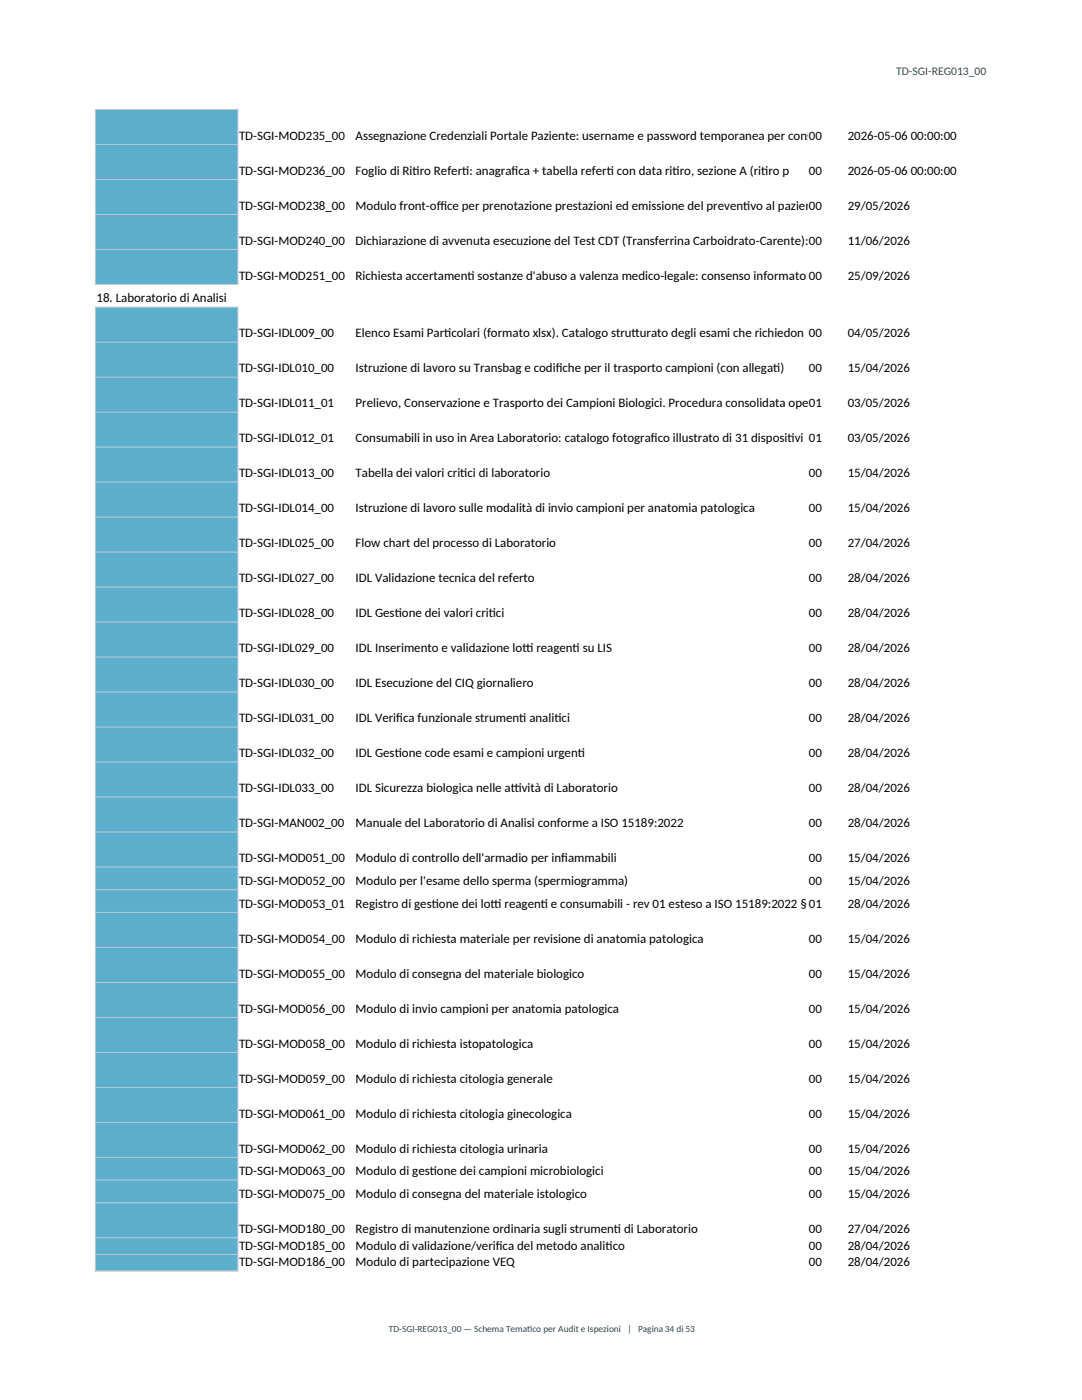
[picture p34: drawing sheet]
<svg xmlns="http://www.w3.org/2000/svg" width="216mm" height="279mm" viewBox="0 0 216 279" stroke-linecap="round" stroke-linejoin="round" font-family="sans-serif">
<defs><g id="words">
<g font-size="2.6">
<text x="47.7" y="27.9">TD-SGI-MOD235_00</text>
<text x="71" y="27.9">Assegnazione Credenziali Portale Paziente: username e password temporanea per consul</text>
<text x="161.4" y="27.9">00</text>
<text x="169.2" y="27.9">2026-05-06 00:00:00</text>
<text x="47.7" y="34.9">TD-SGI-MOD236_00</text>
<text x="71" y="34.9">Foglio di Rit</text>
<text x="82.3" y="34.9">iro Refert</text>
<text x="92.2" y="34.9">i: anagraf</text>
<text x="102.1" y="34.9">ica + tabella refert</text>
<text x="121.1" y="34.9">i con data rit</text>
<text x="134.2" y="34.9">iro, sezione A (rit</text>
<text x="151.9" y="34.9">iro p</text>
<text x="161.4" y="34.9">00</text>
<text x="169.2" y="34.9">2026-05-06 00:00:00</text>
<text x="47.7" y="41.9">TD-SGI-MOD238_00</text>
<text x="71" y="41.9">Modulo front-of</text>
<text x="87.1" y="41.9">f</text>
<text x="87.1" y="41.9">ice per prenotazione prestazioni ed emissione del prevent</text>
<text x="148.3" y="41.9">ivo al pazien00</text>
<text x="169.2" y="41.9">29/05/2026</text>
<text x="47.7" y="48.9">TD-SGI-MOD240_00</text>
<text x="71" y="48.9">Dichiarazione di avvenuta esecuzione del Test CDT (Transferrina Carboidrato-Carente):00</text>
<text x="169.2" y="48.9">11/06/2026</text>
<text x="47.7" y="55.8">TD-SGI-MOD251_00</text>
<text x="71" y="55.8">Richiesta accertament</text>
<text x="93.3" y="55.8">i sostanze d'abuso a valenza medico-legale: consenso informato (fase</text>
<text x="161.4" y="55.8">00</text>
<text x="169.2" y="55.8">25/09/2026</text>
<text x="19.3" y="60.4">18. Laboratorio di Analisi</text>
<text x="47.7" y="67.4">TD-SGI-IDL009_00</text>
<text x="71" y="67.4">Elenco Esami Part</text>
<text x="88.6" y="67.4">icolari (formato xlsx). Catalogo strut</text>
<text x="126" y="67.4">turato degli esami che richiedon 00</text>
<text x="169.2" y="67.4">04/05/2026</text>
<text x="47.7" y="74.3">TD-SGI-IDL010_00</text>
<text x="71" y="74.3">Istruzione di lavoro su Transbag e codif</text>
<text x="110.9" y="74.3">iche per il trasporto campioni (con allegat</text>
<text x="154.3" y="74.3">i)</text>
<text x="161.4" y="74.3">00</text>
<text x="169.2" y="74.3">15/04/2026</text>
<text x="47.7" y="81.3">TD-SGI-IDL011_01</text>
<text x="71" y="81.3">Prelievo, Conservazione e Trasporto dei Campioni Biologici. Procedura consolidata operat</text>
<text x="161.4" y="81.3">01iv</text>
<text x="169.2" y="81.3">03/05/2026</text>
<text x="47.7" y="88.3">TD-SGI-IDL012_01</text>
<text x="71" y="88.3">Consumabili in uso in Area Laboratorio: catalogo fotograf</text>
<text x="129.9" y="88.3">ico illustrato di 31 disposit</text>
<text x="157.1" y="88.3">ivi 01</text>
<text x="169.2" y="88.3">03/05/2026</text>
<text x="47.7" y="95.3">TD-SGI-IDL013_00</text>
<text x="71" y="95.3">Tabella dei valori crit</text>
<text x="91.8" y="95.3">ici di laboratorio</text>
<text x="161.4" y="95.3">00</text>
<text x="169.2" y="95.3">15/04/2026</text>
<text x="47.7" y="102.3">TD-SGI-IDL014_00</text>
<text x="71" y="102.3">Istruzione di lavoro sulle modalità di invio campioni per anatomia patologica</text>
<text x="161.4" y="102.3">00</text>
<text x="169.2" y="102.3">15/04/2026</text>
<text x="47.7" y="109.2">TD-SGI-IDL025_00</text>
<text x="71" y="109.2">Flow chart del processo di Laboratorio</text>
<text x="161.4" y="109.2">00</text>
<text x="169.2" y="109.2">27/04/2026</text>
<text x="47.7" y="116.2">TD-SGI-IDL027_00</text>
<text x="71" y="116.2">IDL Validazione tecnica del referto</text>
<text x="161.4" y="116.2">00</text>
<text x="169.2" y="116.2">28/04/2026</text>
<text x="47.7" y="123.2">TD-SGI-IDL028_00</text>
<text x="71" y="123.2">IDL Gest</text>
<text x="78.8" y="123.2">ione dei valori crit</text>
<text x="97.5" y="123.2">ici</text>
<text x="161.4" y="123.2">00</text>
<text x="169.2" y="123.2">28/04/2026</text>
<text x="47.7" y="130.2">TD-SGI-IDL029_00</text>
<text x="71" y="130.2">IDL Inserimento e validazione lot</text>
<text x="104.2" y="130.2">t</text>
<text x="104.2" y="130.2">i reagent</text>
<text x="114.3" y="130.2">i su LIS</text>
<text x="161.4" y="130.2">00</text>
<text x="169.2" y="130.2">28/04/2026</text>
<text x="47.7" y="137.2">TD-SGI-IDL030_00</text>
<text x="71" y="137.2">IDL Esecuzione del CIQ giornaliero</text>
<text x="161.4" y="137.2">00</text>
<text x="169.2" y="137.2">28/04/2026</text>
<text x="47.7" y="144.2">TD-SGI-IDL031_00</text>
<text x="71" y="144.2">IDL Verif</text>
<text x="79.1" y="144.2">ica funzionale strument</text>
<text x="103.6" y="144.2">i analit</text>
<text x="110.6" y="144.2">ici</text>
<text x="161.4" y="144.2">00</text>
<text x="169.2" y="144.2">28/04/2026</text>
<text x="47.7" y="151.1">TD-SGI-IDL032_00</text>
<text x="71" y="151.1">IDL Gest</text>
<text x="78.8" y="151.1">ione code esami e campioni urgent</text>
<text x="115.3" y="151.1">i</text>
<text x="161.4" y="151.1">00</text>
<text x="169.2" y="151.1">28/04/2026</text>
<text x="47.7" y="158.1">TD-SGI-IDL033_00</text>
<text x="71" y="158.1">IDL Sicurezza biologica nelle at</text>
<text x="101.9" y="158.1">t</text>
<text x="101.9" y="158.1">ività di Laboratorio</text>
<text x="161.4" y="158.1">00</text>
<text x="169.2" y="158.1">28/04/2026</text>
<text x="47.7" y="165.1">TD-SGI-MAN002_00</text>
<text x="71" y="165.1">Manuale del Laboratorio di Analisi conforme a ISO 15189:2022</text>
<text x="161.4" y="165.1">00</text>
<text x="169.2" y="165.1">28/04/2026</text>
<text x="47.7" y="172.1">TD-SGI-MOD051_00</text>
<text x="71" y="172.1">Modulo di controllo dell'armadio per inf</text>
<text x="112" y="172.1">iammabili</text>
<text x="161.4" y="172.1">00</text>
<text x="169.2" y="172.1">15/04/2026</text>
<text x="47.7" y="176.6">TD-SGI-MOD052_00</text>
<text x="71" y="176.6">Modulo per l'esame dello sperma (spermiogramma)</text>
<text x="161.4" y="176.6">00</text>
<text x="169.2" y="176.6">15/04/2026</text>
<text x="47.7" y="181.2">TD-SGI-MOD053_01</text>
<text x="71" y="181.2">Registro di gest</text>
<text x="86.1" y="181.2">ione dei lot</text>
<text x="97.9" y="181.2">t</text>
<text x="97.9" y="181.2">i reagent</text>
<text x="107.9" y="181.2">i e consumabili - rev 01 esteso a ISO 15189:2022 §01</text>
<text x="169.2" y="181.2">28/04/2026</text>
<text x="47.7" y="188.1">TD-SGI-MOD054_00</text>
<text x="71" y="188.1">Modulo di richiesta materiale per revisione di anatomia patologica</text>
<text x="161.4" y="188.1">00</text>
<text x="169.2" y="188.1">15/04/2026</text>
<text x="47.7" y="195.1">TD-SGI-MOD055_00</text>
<text x="71" y="195.1">Modulo di consegna del materiale biologico</text>
<text x="161.4" y="195.1">00</text>
<text x="169.2" y="195.1">15/04/2026</text>
<text x="47.7" y="202.1">TD-SGI-MOD056_00</text>
<text x="71" y="202.1">Modulo di invio campioni per anatomia patologica</text>
<text x="161.4" y="202.1">00</text>
<text x="169.2" y="202.1">15/04/2026</text>
<text x="47.7" y="209.1">TD-SGI-MOD058_00</text>
<text x="71" y="209.1">Modulo di richiesta istopatologica</text>
<text x="161.4" y="209.1">00</text>
<text x="169.2" y="209.1">15/04/2026</text>
<text x="47.7" y="216.1">TD-SGI-MOD059_00</text>
<text x="71" y="216.1">Modulo di richiesta citologia generale</text>
<text x="161.4" y="216.1">00</text>
<text x="169.2" y="216.1">15/04/2026</text>
<text x="47.7" y="223.1">TD-SGI-MOD061_00</text>
<text x="71" y="223.1">Modulo di richiesta citologia ginecologica</text>
<text x="161.4" y="223.1">00</text>
<text x="169.2" y="223.1">15/04/2026</text>
<text x="47.7" y="230">TD-SGI-MOD062_00</text>
<text x="71" y="230">Modulo di richiesta citologia urinaria</text>
<text x="161.4" y="230">00</text>
<text x="169.2" y="230">15/04/2026</text>
<text x="47.7" y="234.6">TD-SGI-MOD063_00</text>
<text x="47.7" y="239.1">TD-SGI-MOD075_00</text>
<text x="71" y="234.6">Modulo di gest</text>
<text x="71" y="239.1">Modulo di consegna del materiale istologico</text>
<text x="85.8" y="234.6">ione dei campioni microbiologici</text>
<text x="161.4" y="234.6">00</text>
<text x="161.4" y="239.1">00</text>
<text x="169.2" y="234.6">15/04/2026</text>
<text x="169.2" y="239.1">15/04/2026</text>
<text x="47.7" y="246.1">TD-SGI-MOD180_00</text>
<text x="47.7" y="249.4">TD-SGI-MOD185_00</text>
<text x="71" y="246.1">Registro di manutenzione ordinaria sugli strument</text>
<text x="71" y="249.4">Modulo di validazione/verif</text>
<text x="98.9" y="249.4">ica del metodo analit</text>
<text x="120.8" y="249.4">ico</text>
<text x="122.5" y="246.1">i di Laboratorio</text>
<text x="161.4" y="246.1">00</text>
<text x="161.4" y="249.4">00</text>
<text x="169.2" y="246.1">27/04/2026</text>
<text x="169.2" y="249.4">28/04/2026</text>
<text x="47.7" y="252.7">TD-SGI-MOD186_00</text>
<text x="71" y="252.7">Modulo di partecipazione VEQ</text>
<text x="161.4" y="252.7">00</text>
<text x="169.2" y="252.7">28/04/2026</text>
</g>
<text font-size="2.3" fill="#1b505f" x="178.8" y="15">TD-SGI-REG013_00</text>
<g font-size="1.9" fill="#1b505f">
<text x="77.6" y="265.7">TD-SGI-REG013_00 — Schema Temat</text>
<text x="105.2" y="265.7">ico per Audit e Ispezioni | Pagina 34 di 53</text>
</g>
</g></defs>
<g fill="#5bafcc">
<path d="M19 21.8h28.4v34.9h-28.4z" fill-rule="evenodd"/>
<path d="M19 61.3h28.4v192.3h-28.4z" fill-rule="evenodd"/>
</g>
<g fill="none" stroke="#bfc9d1" stroke-width=".2">
<path d="M18.9 21.9h28.6M18.9 28.8h28.6M18.9 35.8h28.6M19 21.8v35.1M47.5 21.8v35.1M18.9 42.8h28.6M18.9 49.8h28.6M18.9 56.8h28.6M18.9 61.3h28.6M18.9 68.3h28.6M18.9 75.3h28.6M19 61.2v192.5"/>
<path d="M47.5 61.2v192.5M18.9 82.2h28.6M18.9 89.2h28.6M18.9 96.2h28.6M18.9 103.2h28.6M18.9 110.2h28.6M18.9 117.2h28.6M18.9 124.1h28.6M18.9 131.1h28.6M18.9 138.1h28.6M18.9 145.1h28.6M18.9 152.1h28.6"/>
<path d="M18.9 159.1h28.6M18.9 166h28.6M18.9 173h28.6M18.9 177.6h28.6M18.9 182.1h28.6M18.9 189.1h28.6M18.9 196.1h28.6M18.9 203h28.6M18.9 210h28.6M18.9 217h28.6M18.9 224h28.6M18.9 231h28.6"/>
<path d="M18.9 235.5h28.6M18.9 240h28.6M18.9 247h28.6M18.9 250.3h28.6M18.9 253.7h28.6"/>
</g>
<use href="#words"/>
</svg>
